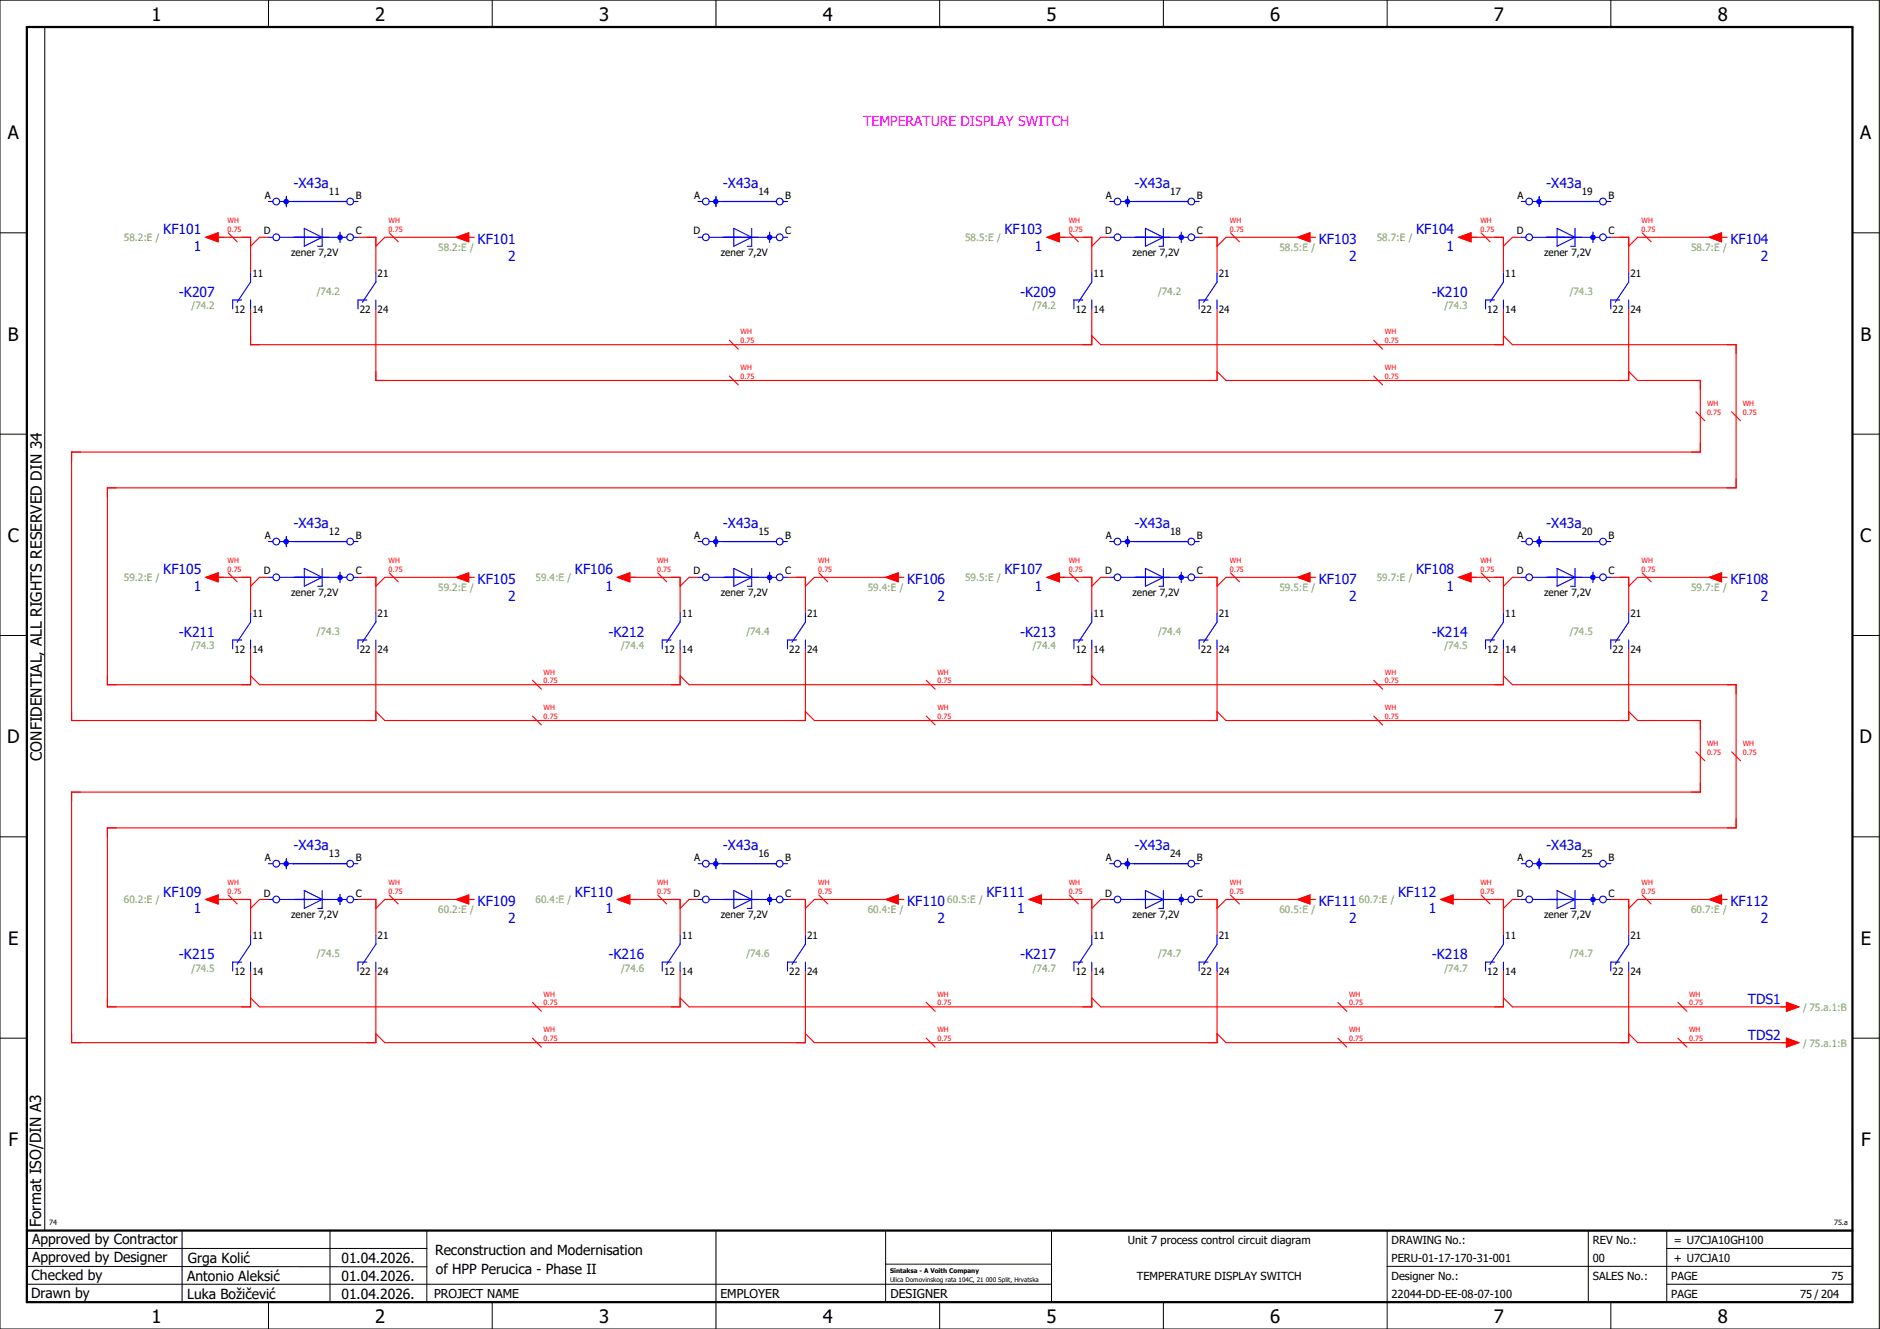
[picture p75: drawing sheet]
<svg xmlns="http://www.w3.org/2000/svg" width="420mm" height="297mm" viewBox="0 0 420 297" stroke-linecap="round" stroke-linejoin="round" font-family="sans-serif">
<defs><g id="words">
<g font-size="4.1">
<text x="33.9" y="4.7">1</text>
<text x="83.9" y="4.7">2</text>
<text x="133.9" y="4.7">3</text>
<text x="183.9" y="4.7">4</text>
<text x="233.9" y="4.7">5</text>
<text x="283.9" y="4.7">6</text>
<text x="333.9" y="4.7">7</text>
<text x="383.9" y="4.7">8</text>
<text x="1.8" y="31.2">A</text>
<text x="415.8" y="31.2">A</text>
<text x="1.8" y="76.2">B</text>
<text x="415.8" y="76.2">B</text>
<text x="1.8" y="121.2">C</text>
<text x="415.8" y="121.2">C</text>
<text x="1.6" y="166.2">D</text>
<text x="415.6" y="166.2">D</text>
<text x="1.8" y="211.2">E</text>
<text x="415.8" y="211.2">E</text>
<text x="1.9" y="256.2">F</text>
<text x="415.9" y="256.2">F</text>
<text x="33.9" y="295.7">1</text>
<text x="83.9" y="295.7">2</text>
<text x="133.9" y="295.7">3</text>
<text x="183.9" y="295.7">4</text>
<text x="233.9" y="295.7">5</text>
<text x="283.9" y="295.7">6</text>
<text x="333.9" y="295.7">7</text>
<text x="383.9" y="295.7">8</text>
</g>
<g font-size="3.4">
<text x="9.4" y="170" transform="rotate(-90 9.4 170)">CONFIDENTIAL, ALL RIGHTS RESERVED DIN 34</text>
<text x="9.2" y="274.3" transform="rotate(-90 9.2 274.3)">Format ISO/DIN A3</text>
</g>
<text font-size="3.1" fill="#f0f" x="193" y="28.1">TEMPERATURE DISPLAY SWITCH</text>
<g font-size="3.1" fill="#00f">
<text x="65.6" y="42">-X43a</text>
<text x="161.6" y="42">-X43a</text>
<text x="253.6" y="42">-X43a</text>
<text x="345.6" y="42">-X43a</text>
<text x="36.5" y="52.4">KF101</text>
<text x="224.5" y="52.4">KF103</text>
<text x="316.5" y="52.4">KF104</text>
<text x="43.3" y="56.1">1</text>
<text x="106.7" y="54.6">KF101</text>
<text x="113.6" y="58.4">2</text>
<text x="231.3" y="56.1">1</text>
<text x="294.7" y="54.6">KF103</text>
<text x="301.6" y="58.4">2</text>
<text x="323.3" y="56.1">1</text>
<text x="386.7" y="54.6">KF104</text>
<text x="393.6" y="58.4">2</text>
<text x="40" y="66.3">-K207</text>
<text x="228" y="66.3">-K209</text>
<text x="320" y="66.3">-K210</text>
<text x="65.6" y="118">-X43a</text>
<text x="161.6" y="118">-X43a</text>
<text x="253.6" y="118">-X43a</text>
<text x="345.6" y="118">-X43a</text>
<text x="36.5" y="128.4">KF105</text>
<text x="106.7" y="130.6">KF105</text>
<text x="128.5" y="128.4">KF106</text>
<text x="202.7" y="130.6">KF106</text>
<text x="224.5" y="128.4">KF107</text>
<text x="294.7" y="130.6">KF107</text>
<text x="316.5" y="128.4">KF108</text>
<text x="386.7" y="130.6">KF108</text>
<text x="43.3" y="132.1">1</text>
<text x="113.6" y="134.4">2</text>
<text x="135.3" y="132.1">1</text>
<text x="209.6" y="134.4">2</text>
<text x="231.3" y="132.1">1</text>
<text x="301.6" y="134.4">2</text>
<text x="323.3" y="132.1">1</text>
<text x="393.6" y="134.4">2</text>
<text x="40" y="142.3">-K211</text>
<text x="136" y="142.3">-K212</text>
<text x="228" y="142.3">-K213</text>
<text x="320" y="142.3">-K214</text>
<text x="65.6" y="190">-X43a</text>
<text x="161.6" y="190">-X43a</text>
<text x="253.6" y="190">-X43a</text>
<text x="345.6" y="190">-X43a</text>
<text x="36.5" y="200.4">KF109</text>
<text x="106.7" y="202.6">KF109</text>
<text x="128.5" y="200.4">KF110</text>
<text x="202.7" y="202.6">KF110</text>
<text x="220.5" y="200.4">KF111</text>
<text x="294.7" y="202.6">KF111</text>
<text x="312.5" y="200.4">KF112</text>
<text x="386.7" y="202.6">KF112</text>
<text x="43.3" y="204.1">1</text>
<text x="113.6" y="206.4">2</text>
<text x="135.3" y="204.1">1</text>
<text x="209.6" y="206.4">2</text>
<text x="227.3" y="204.1">1</text>
<text x="301.6" y="206.4">2</text>
<text x="319.3" y="204.1">1</text>
<text x="393.6" y="206.4">2</text>
<text x="40" y="214.3">-K215</text>
<text x="136" y="214.3">-K216</text>
<text x="228" y="214.3">-K217</text>
<text x="320" y="214.3">-K218</text>
<text x="390.7" y="224.4">TDS1</text>
<text x="390.7" y="232.4">TDS2</text>
</g>
<g font-size="3.1">
<text x="7.2" y="278.1">Approved by Contractor</text>
<text x="97.2" y="280.5">Reconstruction and Modernisation</text>
<text x="7.1" y="286.1">Checked by</text>
<text x="7.2" y="282.1">Approved by Designer</text>
<text x="41.8" y="286.2">Antonio Aleksić</text>
<text x="42" y="282.3">Grga Kolić</text>
<text x="76.3" y="282.3">01.04.2026.</text>
<text x="76.3" y="286.3">01.04.2026.</text>
<text x="97.4" y="284.8">of HPP Perucica - Phase II</text>
<text x="6.9" y="290">Drawn by</text>
<text x="41.8" y="290.3">Luka Božičević</text>
<text x="76.3" y="290.3">01.04.2026.</text>
</g>
<g font-size="2.7">
<text x="97" y="290.1">PROJECT NAME</text>
<text x="161" y="290.1">EMPLOYER</text>
<text x="199" y="290.1">DESIGNER</text>
</g>
<g font-size="2.5">
<text x="252" y="278">Unit 7 process control circuit diagram</text>
<text x="311" y="278">DRAWING No.:</text>
<text x="356" y="278">REV No.:</text>
<text x="374.1" y="278">= U7CJA10GH100</text>
<text x="254.1" y="286">TEMPERATURE DISPLAY SWITCH</text>
<text x="311" y="286">Designer No.:</text>
<text x="311" y="282">PERU-01-17-170-31-001</text>
<text x="356" y="286">SALES No.:</text>
<text x="356" y="282">00</text>
<text x="373.5" y="286">PAGE</text>
<text x="374.1" y="282.1">+ U7CJA10</text>
<text x="409.3" y="286">75</text>
<text x="311" y="290">22044-DD-EE-08-07-100</text>
<text x="373.5" y="290">PAGE</text>
<text x="402.3" y="290">75 / 204</text>
</g>
<g font-size="2.2">
<text x="59.2" y="44.4">A</text>
<text x="73.5" y="43.6">11</text>
<text x="79.5" y="44.4">B</text>
<text x="155.2" y="44.4">A</text>
<text x="169.5" y="43.6">14</text>
<text x="175.5" y="44.4">B</text>
<text x="247.2" y="44.4">A</text>
<text x="261.5" y="43.6">17</text>
<text x="267.5" y="44.4">B</text>
<text x="339.2" y="44.4">A</text>
<text x="353.5" y="43.6">19</text>
<text x="359.5" y="44.4">B</text>
<text x="59" y="52.4">D</text>
<text x="79.5" y="52.4">C</text>
<text x="155" y="52.4">D</text>
<text x="175.5" y="52.4">C</text>
<text x="247" y="52.4">D</text>
<text x="267.5" y="52.4">C</text>
<text x="339" y="52.4">D</text>
<text x="359.5" y="52.4">C</text>
<text x="65.1" y="57.3">zener 7,2V</text>
<text x="161.1" y="57.3">zener 7,2V</text>
<text x="253.1" y="57.3">zener 7,2V</text>
<text x="345.1" y="57.3">zener 7,2V</text>
<text x="56.4" y="62">11</text>
<text x="84.4" y="62">21</text>
<text x="244.4" y="62">11</text>
<text x="272.4" y="62">21</text>
<text x="336.4" y="62">11</text>
<text x="364.4" y="62">21</text>
<text x="52.4" y="69.9">12</text>
<text x="56.4" y="69.9">14</text>
<text x="80.4" y="69.9">22</text>
<text x="84.4" y="69.9">24</text>
<text x="240.4" y="69.9">12</text>
<text x="244.4" y="69.9">14</text>
<text x="268.4" y="69.9">22</text>
<text x="272.4" y="69.9">24</text>
<text x="332.4" y="69.9">12</text>
<text x="336.4" y="69.9">14</text>
<text x="360.4" y="69.9">22</text>
<text x="364.4" y="69.9">24</text>
<text x="73.5" y="119.6">12</text>
<text x="169.5" y="119.6">15</text>
<text x="261.5" y="119.6">18</text>
<text x="353.5" y="119.6">20</text>
<text x="59.2" y="120.4">A</text>
<text x="79.5" y="120.4">B</text>
<text x="155.2" y="120.4">A</text>
<text x="175.5" y="120.4">B</text>
<text x="247.2" y="120.4">A</text>
<text x="267.5" y="120.4">B</text>
<text x="339.2" y="120.4">A</text>
<text x="359.5" y="120.4">B</text>
<text x="59" y="128.4">D</text>
<text x="79.5" y="128.4">C</text>
<text x="155" y="128.4">D</text>
<text x="175.5" y="128.4">C</text>
<text x="247" y="128.4">D</text>
<text x="267.5" y="128.4">C</text>
<text x="339" y="128.4">D</text>
<text x="359.5" y="128.4">C</text>
<text x="56.4" y="138">11</text>
<text x="65.1" y="133.3">zener 7,2V</text>
<text x="84.4" y="138">21</text>
<text x="152.4" y="138">11</text>
<text x="161.1" y="133.3">zener 7,2V</text>
<text x="180.4" y="138">21</text>
<text x="244.4" y="138">11</text>
<text x="253.1" y="133.3">zener 7,2V</text>
<text x="272.4" y="138">21</text>
<text x="336.4" y="138">11</text>
<text x="345.1" y="133.3">zener 7,2V</text>
<text x="364.4" y="138">21</text>
<text x="52.4" y="145.9">12</text>
<text x="56.4" y="145.9">14</text>
<text x="80.4" y="145.9">22</text>
<text x="84.4" y="145.9">24</text>
<text x="148.4" y="145.9">12</text>
<text x="152.4" y="145.9">14</text>
<text x="176.4" y="145.9">22</text>
<text x="180.4" y="145.9">24</text>
<text x="240.4" y="145.9">12</text>
<text x="244.4" y="145.9">14</text>
<text x="268.4" y="145.9">22</text>
<text x="272.4" y="145.9">24</text>
<text x="332.4" y="145.9">12</text>
<text x="336.4" y="145.9">14</text>
<text x="360.4" y="145.9">22</text>
<text x="364.4" y="145.9">24</text>
<text x="73.5" y="191.6">13</text>
<text x="169.5" y="191.6">16</text>
<text x="261.5" y="191.6">24</text>
<text x="353.5" y="191.6">25</text>
<text x="59.2" y="192.4">A</text>
<text x="79.5" y="192.4">B</text>
<text x="155.2" y="192.4">A</text>
<text x="175.5" y="192.4">B</text>
<text x="247.2" y="192.4">A</text>
<text x="267.5" y="192.4">B</text>
<text x="339.2" y="192.4">A</text>
<text x="359.5" y="192.4">B</text>
<text x="59" y="200.4">D</text>
<text x="79.5" y="200.4">C</text>
<text x="155" y="200.4">D</text>
<text x="175.5" y="200.4">C</text>
<text x="247" y="200.4">D</text>
<text x="267.5" y="200.4">C</text>
<text x="339" y="200.4">D</text>
<text x="359.5" y="200.4">C</text>
<text x="56.4" y="210">11</text>
<text x="65.1" y="205.3">zener 7,2V</text>
<text x="84.4" y="210">21</text>
<text x="152.4" y="210">11</text>
<text x="161.1" y="205.3">zener 7,2V</text>
<text x="180.4" y="210">21</text>
<text x="244.4" y="210">11</text>
<text x="253.1" y="205.3">zener 7,2V</text>
<text x="272.4" y="210">21</text>
<text x="336.4" y="210">11</text>
<text x="345.1" y="205.3">zener 7,2V</text>
<text x="364.4" y="210">21</text>
<text x="52.4" y="217.9">12</text>
<text x="56.4" y="217.9">14</text>
<text x="80.4" y="217.9">22</text>
<text x="84.4" y="217.9">24</text>
<text x="148.4" y="217.9">12</text>
<text x="152.4" y="217.9">14</text>
<text x="176.4" y="217.9">22</text>
<text x="180.4" y="217.9">24</text>
<text x="240.4" y="217.9">12</text>
<text x="244.4" y="217.9">14</text>
<text x="268.4" y="217.9">22</text>
<text x="272.4" y="217.9">24</text>
<text x="332.4" y="217.9">12</text>
<text x="336.4" y="217.9">14</text>
<text x="360.4" y="217.9">22</text>
<text x="364.4" y="217.9">24</text>
</g>
<g font-size="2.2" fill="#7ca552">
<text x="27.7" y="53.9">58.2:E /</text>
<text x="215.7" y="53.9">58.5:E /</text>
<text x="307.7" y="53.9">58.7:E /</text>
<text x="98" y="56.1">58.2:E /</text>
<text x="286" y="56.1">58.5:E /</text>
<text x="378" y="56.1">58.7:E /</text>
<text x="70.8" y="65.9">/74.2</text>
<text x="258.8" y="65.9">/74.2</text>
<text x="350.8" y="65.9">/74.3</text>
<text x="42.8" y="69.2">/74.2</text>
<text x="230.8" y="69.2">/74.2</text>
<text x="322.8" y="69.2">/74.3</text>
<text x="27.7" y="129.9">59.2:E /</text>
<text x="119.7" y="129.9">59.4:E /</text>
<text x="215.7" y="129.9">59.5:E /</text>
<text x="307.7" y="129.9">59.7:E /</text>
<text x="98" y="132.1">59.2:E /</text>
<text x="194" y="132.1">59.4:E /</text>
<text x="286" y="132.1">59.5:E /</text>
<text x="378" y="132.1">59.7:E /</text>
<text x="70.8" y="141.9">/74.3</text>
<text x="166.8" y="141.9">/74.4</text>
<text x="258.8" y="141.9">/74.4</text>
<text x="350.8" y="141.9">/74.5</text>
<text x="42.8" y="145.2">/74.3</text>
<text x="138.8" y="145.2">/74.4</text>
<text x="230.8" y="145.2">/74.4</text>
<text x="322.8" y="145.2">/74.5</text>
<text x="27.7" y="201.9">60.2:E /</text>
<text x="119.7" y="201.9">60.4:E /</text>
<text x="211.7" y="201.9">60.5:E /</text>
<text x="303.7" y="201.9">60.7:E /</text>
<text x="98" y="204.1">60.2:E /</text>
<text x="194" y="204.1">60.4:E /</text>
<text x="286" y="204.1">60.5:E /</text>
<text x="378" y="204.1">60.7:E /</text>
<text x="70.8" y="213.9">/74.5</text>
<text x="166.8" y="213.9">/74.6</text>
<text x="258.8" y="213.9">/74.7</text>
<text x="350.8" y="213.9">/74.7</text>
<text x="42.8" y="217.2">/74.5</text>
<text x="138.8" y="217.2">/74.6</text>
<text x="230.8" y="217.2">/74.7</text>
<text x="322.8" y="217.2">/74.7</text>
<text x="403" y="225.9">/ 75.a.1:B</text>
<text x="403" y="233.9">/ 75.a.1:B</text>
</g>
<g font-size="1.6" fill="#f00">
<text x="50.9" y="51.8">0.75</text>
<text x="50.9" y="49.9">WH</text>
<text x="86.9" y="51.8">0.75</text>
<text x="86.9" y="49.9">WH</text>
<text x="238.9" y="51.8">0.75</text>
<text x="238.9" y="49.9">WH</text>
<text x="274.9" y="51.8">0.75</text>
<text x="274.9" y="49.9">WH</text>
<text x="330.9" y="51.8">0.75</text>
<text x="330.9" y="49.9">WH</text>
<text x="366.9" y="51.8">0.75</text>
<text x="366.9" y="49.9">WH</text>
<text x="165.5" y="76.7">0.75</text>
<text x="165.5" y="74.8">WH</text>
<text x="309.5" y="76.7">0.75</text>
<text x="309.5" y="74.8">WH</text>
<text x="165.5" y="82.8">WH</text>
<text x="309.5" y="82.8">WH</text>
<text x="165.5" y="84.7">0.75</text>
<text x="309.5" y="84.7">0.75</text>
<text x="381.5" y="92.7">0.75</text>
<text x="381.5" y="90.8">WH</text>
<text x="389.5" y="92.7">0.75</text>
<text x="389.5" y="90.8">WH</text>
<text x="50.9" y="125.9">WH</text>
<text x="86.9" y="125.9">WH</text>
<text x="146.9" y="125.9">WH</text>
<text x="182.9" y="125.9">WH</text>
<text x="238.9" y="125.9">WH</text>
<text x="274.9" y="125.9">WH</text>
<text x="330.9" y="125.9">WH</text>
<text x="366.9" y="125.9">WH</text>
<text x="50.9" y="127.8">0.75</text>
<text x="86.9" y="127.8">0.75</text>
<text x="146.9" y="127.8">0.75</text>
<text x="182.9" y="127.8">0.75</text>
<text x="238.9" y="127.8">0.75</text>
<text x="274.9" y="127.8">0.75</text>
<text x="330.9" y="127.8">0.75</text>
<text x="366.9" y="127.8">0.75</text>
<text x="121.5" y="152.7">0.75</text>
<text x="121.5" y="150.8">WH</text>
<text x="209.5" y="152.7">0.75</text>
<text x="209.5" y="150.8">WH</text>
<text x="309.5" y="152.7">0.75</text>
<text x="309.5" y="150.8">WH</text>
<text x="121.5" y="160.7">0.75</text>
<text x="121.5" y="158.8">WH</text>
<text x="209.5" y="160.7">0.75</text>
<text x="209.5" y="158.8">WH</text>
<text x="309.5" y="160.7">0.75</text>
<text x="309.5" y="158.8">WH</text>
<text x="381.5" y="166.8">WH</text>
<text x="389.5" y="166.8">WH</text>
<text x="381.5" y="168.7">0.75</text>
<text x="389.5" y="168.7">0.75</text>
<text x="50.9" y="197.9">WH</text>
<text x="86.9" y="197.9">WH</text>
<text x="146.9" y="197.9">WH</text>
<text x="182.9" y="197.9">WH</text>
<text x="238.9" y="197.9">WH</text>
<text x="274.9" y="197.9">WH</text>
<text x="330.9" y="197.9">WH</text>
<text x="366.9" y="197.9">WH</text>
<text x="50.9" y="199.8">0.75</text>
<text x="86.9" y="199.8">0.75</text>
<text x="146.9" y="199.8">0.75</text>
<text x="182.9" y="199.8">0.75</text>
<text x="238.9" y="199.8">0.75</text>
<text x="274.9" y="199.8">0.75</text>
<text x="330.9" y="199.8">0.75</text>
<text x="366.9" y="199.8">0.75</text>
<text x="121.5" y="224.7">0.75</text>
<text x="121.5" y="222.8">WH</text>
<text x="209.5" y="224.7">0.75</text>
<text x="209.5" y="222.8">WH</text>
<text x="301.5" y="224.7">0.75</text>
<text x="301.5" y="222.8">WH</text>
<text x="377.5" y="224.7">0.75</text>
<text x="377.5" y="222.8">WH</text>
<text x="121.5" y="232.7">0.75</text>
<text x="121.5" y="230.8">WH</text>
<text x="209.5" y="232.7">0.75</text>
<text x="209.5" y="230.8">WH</text>
<text x="301.5" y="232.7">0.75</text>
<text x="301.5" y="230.8">WH</text>
<text x="377.5" y="232.7">0.75</text>
<text x="377.5" y="230.8">WH</text>
</g>
<g font-size="1.6">
<text x="11" y="273.7">74</text>
<text x="409.9" y="273.7">75.a</text>
</g>
<g font-size="1.4">
<text x="198.9" y="284.4">Sintaksa - A Voith Company</text>
<text x="198.9" y="286.4">Ulica Domovinskog rata 104C, 21 000 Split, Hrvatska</text>
</g>
</g></defs>
<g fill="none" stroke="#000" stroke-width=".22">
<path d="M0 0h420v297h-420zM10 6v269M60 0v6M110 0v6M160 0v6M210 0v6M260 0v6M310 0v6M360 0v6M0 52h6M414 52h6M0 97h6"/>
<path d="M414 97h6M0 142h6M414 142h6M414 176.3v87.4M0 187h6M414 187h6M0 232h6M414 232h6M6 279h89.4M40.7 275v16M73.7 274.9v16M95.4 275.1v16"/>
<path d="M160 275v22M197.9 275.1v16M310 275v22M355 275v16M372.5 279h41.5M372.5 275v16M414 275h-179v16M6 283l89.4 .1M6 287h229M60 291v6M110 291v6M197.9 282.5h37.1"/>
<path d="M210 291v6M260 291v6M310 283h104M360 291v6M372.5 287h41.5"/>
</g>
<path d="M6 6h408v285h-408zM6 275h408" fill="none" stroke="#000" stroke-width=".5"/>
<g fill="none" stroke="#f00" stroke-width=".25">
<path d="M48 53h8v8M60 53h-2l-2 2M80 53h4v8M104 53h-18l-2 2M236 53h8v8M248 53h-2l-2 2M268 53h4v8M292 53h-18l-2 2M328 53h8v8M340 53h-2l-2 2M360 53h4v8M384 53h-18l-2 2"/>
<path d="M56 69v8h188v-8M84 69v16h188v-16M336 75l2 2h50v32h-364v44h32v-8M336 69v8h-90l-2-2M364 69v16h-90l-2-2M364 83l2 2h14v16h-364v60h68v-16M48 129h8v8M58 129h2M80 129h4v8M86 129h18M140 129h12v8M154 129h2"/>
<path d="M176 129h4v8M182 129h18M236 129h8v8M246 129h2M268 129h4v8M274 129h18M328 129h8v8M338 129h2M360 129h4v8M366 129h18M152 145v8h-94M180 145v16h-94"/>
<path d="M244 145v8h-90M272 145v16h-90M336 145v8h-90M338 153h50v32h-364v40h32v-8M364 145v16h-90M366 161h14v16h-364v56h68v-16M48 201h8v8M58 201h2M80 201h4v8M86 201h18M140 201h12v8M152 217v8h-94"/>
<path d="M154 201h2M176 201h4v8M180 217v16h-94M182 201h18M232 201h12v8M244 217v8h-90M246 201h2M268 201h4v8M272 217v16h-90M274 201h18M324 201h12v8M336 217v8h-90"/>
<path d="M338 201h2M360 201h4v8M364 217v16h-90M366 201h18M338 225h62M366 233h34"/>
</g>
<path d="M66 53h7.5M68 51l4 2-4 2zM72 51v4h-1" fill="none" stroke="#00f" stroke-width=".25"/>
<circle cx="76" cy="53" r=".63" fill="#00f"/>
<g fill="none" stroke="#00f" stroke-width=".25">
<path d="M62.5 53h15M65.5 45h12"/>
<circle cx="78.2" cy="53" r=".75"/>
</g>
<circle cx="64" cy="45.1" r=".63" fill="#00f"/>
<g fill="none" stroke="#00f" stroke-width=".25">
<path d="M60 45h1M60 53h1M62.5 45h15M64 43.9v2.3M65.5 53h4M76 51.9v2.3M79 45h1M79 53h1M162 53h7.5M164 51l4 2-4 2zM168 51v4h-1"/>
<circle cx="61.7" cy="53" r=".75"/>
<circle cx="61.7" cy="45" r=".75"/>
<circle cx="78.2" cy="45" r=".75"/>
</g>
<circle cx="172" cy="53" r=".63" fill="#00f"/>
<g fill="none" stroke="#00f" stroke-width=".25">
<path d="M158.5 53h15M161.5 45h12"/>
<circle cx="174.2" cy="53" r=".75"/>
</g>
<circle cx="160" cy="45.1" r=".63" fill="#00f"/>
<g fill="none" stroke="#00f" stroke-width=".25">
<path d="M156 45h1M156 53h1M158.5 45h15M160 43.9v2.3M161.5 53h4M172 51.9v2.3M175 45h1M175 53h1M254 53h7.5M256 51l4 2-4 2zM260 51v4h-1"/>
<circle cx="157.7" cy="53" r=".75"/>
<circle cx="157.7" cy="45" r=".75"/>
<circle cx="174.2" cy="45" r=".75"/>
</g>
<circle cx="264" cy="53" r=".63" fill="#00f"/>
<g fill="none" stroke="#00f" stroke-width=".25">
<path d="M250.5 53h15M253.5 45h12"/>
<circle cx="266.2" cy="53" r=".75"/>
</g>
<circle cx="252" cy="45.1" r=".63" fill="#00f"/>
<g fill="none" stroke="#00f" stroke-width=".25">
<path d="M248 45h1M248 53h1M250.5 45h15M252 43.9v2.3M253.5 53h4M264 51.9v2.3M267 45h1M267 53h1M346 53h7.5M348 51l4 2-4 2zM352 51v4h-1"/>
<circle cx="249.8" cy="53" r=".75"/>
<circle cx="249.8" cy="45" r=".75"/>
<circle cx="266.2" cy="45" r=".75"/>
</g>
<circle cx="356" cy="53" r=".63" fill="#00f"/>
<g fill="none" stroke="#00f" stroke-width=".25">
<path d="M342.5 53h15M345.5 45h12"/>
<circle cx="358.3" cy="53" r=".75"/>
</g>
<circle cx="344" cy="45.1" r=".63" fill="#00f"/>
<g fill="none" stroke="#00f" stroke-width=".25">
<path d="M340 45h1M340 53h1M342.5 45h15M344 43.9v2.3M345.5 53h4M356 51.9v2.3M359 45h1M359 53h1M66 129h7.5M68 127l4 2-4 2zM72 127v4h-1"/>
<circle cx="341.7" cy="53" r=".75"/>
<circle cx="341.7" cy="45" r=".75"/>
<circle cx="358.3" cy="45" r=".75"/>
</g>
<g fill="none" stroke="#f00" stroke-width=".25">
<path d="M54 129h2v2l2-2M82 129h2v2l2-2M150 129h2v2l2-2M178 129h2v2l2-2M242 129h2v2l2-2M270 129h2v2l2-2M334 129h2v2l2-2M362 129h2v2l2-2M150 153h2v-2l2 2M242 153h2v-2l2 2M334 153h2v-2l2 2M178 161h2v-2l2 2"/>
<path d="M270 161h2v-2l2 2M362 161h2v-2l2 2"/>
</g>
<circle cx="76" cy="129" r=".63" fill="#00f"/>
<g fill="none" stroke="#00f" stroke-width=".25">
<path d="M62.5 129h15M65.5 121h12"/>
<circle cx="78.2" cy="129" r=".75"/>
</g>
<circle cx="64" cy="121.1" r=".63" fill="#00f"/>
<g fill="none" stroke="#00f" stroke-width=".25">
<path d="M64 119.9v2.3M60 121h1M60 129h1M62.5 121h15M65.5 129h4M76 127.9v2.3M79 121h1M79 129h1M162 129h7.5M164 127l4 2-4 2zM168 127v4h-1"/>
<circle cx="61.7" cy="121" r=".75"/>
<circle cx="61.7" cy="129" r=".75"/>
<circle cx="78.2" cy="121" r=".75"/>
</g>
<circle cx="172" cy="129" r=".63" fill="#00f"/>
<g fill="none" stroke="#00f" stroke-width=".25">
<path d="M158.5 129h15M161.5 121h12"/>
<circle cx="174.2" cy="129" r=".75"/>
</g>
<circle cx="160" cy="121.1" r=".63" fill="#00f"/>
<g fill="none" stroke="#00f" stroke-width=".25">
<path d="M160 119.9v2.3M156 121h1M156 129h1M158.5 121h15M161.5 129h4M172 127.9v2.3M175 121h1M175 129h1M254 129h7.5M256 127l4 2-4 2zM260 127v4h-1"/>
<circle cx="157.7" cy="121" r=".75"/>
<circle cx="157.7" cy="129" r=".75"/>
<circle cx="174.2" cy="121" r=".75"/>
</g>
<circle cx="264" cy="129" r=".63" fill="#00f"/>
<g fill="none" stroke="#00f" stroke-width=".25">
<path d="M250.5 129h15M253.5 121h12"/>
<circle cx="266.2" cy="129" r=".75"/>
</g>
<circle cx="252" cy="121.1" r=".63" fill="#00f"/>
<g fill="none" stroke="#00f" stroke-width=".25">
<path d="M252 119.9v2.3M248 121h1M248 129h1M250.5 121h15M253.5 129h4M264 127.9v2.3M267 121h1M267 129h1M346 129h7.5M348 127l4 2-4 2zM352 127v4h-1"/>
<circle cx="249.8" cy="121" r=".75"/>
<circle cx="249.8" cy="129" r=".75"/>
<circle cx="266.2" cy="121" r=".75"/>
</g>
<circle cx="356" cy="129" r=".63" fill="#00f"/>
<g fill="none" stroke="#00f" stroke-width=".25">
<path d="M342.5 129h15M345.5 121h12"/>
<circle cx="358.3" cy="129" r=".75"/>
</g>
<circle cx="344" cy="121.1" r=".63" fill="#00f"/>
<g fill="none" stroke="#00f" stroke-width=".25">
<path d="M344 119.9v2.3M340 121h1M340 129h1M342.5 121h15M345.5 129h4M356 127.9v2.3M359 121h1M359 129h1M68 199l4 2-4 2zM72 199v4h-1M164 199l4 2-4 2zM168 199v4h-1"/>
<path d="M66 201h7.5M162 201h7.5"/>
<circle cx="341.7" cy="121" r=".75"/>
<circle cx="341.7" cy="129" r=".75"/>
<circle cx="358.3" cy="121" r=".75"/>
</g>
<path d="M54 201h2v2l2-2M82 201h2v2l2-2M150 201h2v2l2-2M178 201h2v2l2-2M150 225h2v-2l2 2M178 233h2v-2l2 2" fill="none" stroke="#f00" stroke-width=".25"/>
<circle cx="172" cy="201" r=".63" fill="#00f"/>
<g fill="none" stroke="#00f" stroke-width=".25">
<path d="M161.5 193h12M158.5 201h15"/>
<circle cx="174.2" cy="201" r=".75"/>
</g>
<circle cx="160" cy="193.1" r=".63" fill="#00f"/>
<g fill="none" stroke="#00f" stroke-width=".25">
<path d="M156 193h1M158.5 193h15M160 191.9v2.3M172 199.9v2.3M175 193h1M256 199l4 2-4 2zM260 199v4h-1M156 201h1M161.5 201h4M175 201h1M254 201h7.5"/>
<circle cx="157.7" cy="193" r=".75"/>
<circle cx="174.2" cy="193" r=".75"/>
<circle cx="157.7" cy="201" r=".75"/>
</g>
<path d="M54 153h2v-2l2 2M386 153h2v2M82 161h2v-2l2 2M378 161h2v2M380 175v2h-2M388 183v2h-2M242 201h2v2l2-2M270 201h2v2l2-2M54 225h2v-2l2 2M82 233h2v-2l2 2M242 225h2v-2l2 2M270 233h2v-2l2 2" fill="none" stroke="#f00" stroke-width=".25"/>
<circle cx="264" cy="201" r=".63" fill="#00f"/>
<g fill="none" stroke="#00f" stroke-width=".25">
<path d="M253.5 193h12M250.5 201h15"/>
<circle cx="266.2" cy="201" r=".75"/>
</g>
<circle cx="252" cy="193.1" r=".62" fill="#00f"/>
<g fill="none" stroke="#00f" stroke-width=".25">
<path d="M248 193h1M250.5 193h15M252 191.9v2.3M264 199.9v2.3M267 193h1M348 199l4 2-4 2zM352 199v4h-1M248 201h1M253.5 201h4M267 201h1M346 201h7.5"/>
<circle cx="249.8" cy="193" r=".75"/>
<circle cx="266.2" cy="193" r=".75"/>
<circle cx="249.8" cy="201" r=".75"/>
</g>
<path d="M334 201h2v2l2-2M362 201h2v2l2-2M334 225h2v-2l2 2M362 233h2v-2l2 2" fill="none" stroke="#f00" stroke-width=".25"/>
<circle cx="356" cy="201" r=".63" fill="#00f"/>
<g fill="none" stroke="#00f" stroke-width=".25">
<path d="M345.5 193h12M342.5 201h15"/>
<circle cx="358.3" cy="201" r=".75"/>
</g>
<circle cx="344" cy="193.1" r=".63" fill="#00f"/>
<g fill="none" stroke="#00f" stroke-width=".25">
<path d="M54 67h-2v2M56 67v2M56 61v2l-3 4.5M82 67h-2v2M84 67v2M84 61v2l-3 4.5M242 67h-2v2M244 67v2M244 61v2l-3 4.5M270 67h-2v2M272 67v2M272 61v2l-3 4.5"/>
<path d="M334 67h-2v2M336 67v2M336 61v2l-3 4.5M362 67h-2v2M364 67v2M364 61v2l-3 4.5M56 137v2l-3 4.5M84 137v2l-3 4.5M152 137v2l-3 4.5M180 137v2l-3 4.5M244 137v2l-3 4.5M272 137v2l-3 4.5"/>
<path d="M336 137v2l-3 4.5M364 137v2l-3 4.5M54 143h-2v2M56 143v2M82 143h-2v2M84 143v2M150 143h-2v2M152 143v2M178 143h-2v2M180 143v2M242 143h-2v2M244 143v2"/>
<path d="M270 143h-2v2M272 143v2M334 143h-2v2M336 143v2M362 143h-2v2M364 143v2M340 193h1M342.5 193h15M344 191.9v2.3M356 199.9v2.3M359 193h1M340 201h1"/>
<path d="M345.5 201h4M359 201h1"/>
<circle cx="341.7" cy="193" r=".75"/>
<circle cx="358.3" cy="193" r=".75"/>
<circle cx="341.7" cy="201" r=".75"/>
</g>
<g fill="none" stroke="#f00" stroke-width=".25">
<path d="M51 52l2 2M87 52l2 2M239 52l2 2M275 52l2 2M331 52l2 2M367 52l2 2M163 76l2 2M307 76l2 2M163 84l2 2M307 84l2 2M379 92l2 2M387 92l2 2"/>
<path d="M51 128l2 2M87 128l2 2M147 128l2 2M183 128l2 2M239 128l2 2M275 128l2 2M331 128l2 2M367 128l2 2M119 152l2 2M207 152l2 2M307 152l2 2M119 160l2 2"/>
<path d="M207 160l2 2M307 160l2 2"/>
</g>
<circle cx="76" cy="201" r=".63" fill="#00f"/>
<g fill="none" stroke="#00f" stroke-width=".25">
<path d="M65.5 193h12M62.5 201h15"/>
<circle cx="78.2" cy="201" r=".75"/>
</g>
<circle cx="64" cy="193.1" r=".63" fill="#00f"/>
<g fill="none" stroke="#00f" stroke-width=".25">
<path d="M60 193h1M62.5 193h15M64 191.9v2.3M76 199.9v2.3M79 193h1M54 215h-2v2M56 215v2M56 209v2l-3 4.5M60 201h1M65.5 201h4M79 201h1M82 215h-2v2"/>
<path d="M84 215v2M84 209v2l-3 4.5M150 215h-2v2M152 215v2M152 209v2l-3 4.5M178 215h-2v2M180 215v2M180 209v2l-3 4.5M242 215h-2v2M244 215v2M244 209v2l-3 4.5M270 215h-2v2"/>
<path d="M272 215v2M272 209v2l-3 4.5M334 215h-2v2M336 215v2M336 209v2l-3 4.5M362 215h-2v2M364 215v2M364 209v2l-3 4.5"/>
<circle cx="61.7" cy="193" r=".75"/>
<circle cx="78.2" cy="193" r=".75"/>
<circle cx="61.7" cy="201" r=".75"/>
</g>
<g fill="none" stroke="#f00" stroke-width=".25">
<path d="M46 53l2.8-1v2zM48.8 53h1.2M102 53l2.7-1v2zM104.7 53h1.3M234 53l2.7-1v2zM236.7 53h1.3M290 53l2.8-1v2zM292.8 53h1.2M326 53l2.8-1v2zM328.8 53h1.2M382 53l2.8-1v2zM384.8 53h1.2"/>
<path d="M46 129l2.8-1v2zM48.8 129h1.2M102 129l2.7-1v2zM104.7 129h1.3M138 129l2.7-1v2zM140.7 129h1.3M198 129l2.7-1v2zM200.7 129h1.3M234 129l2.7-1v2zM236.7 129h1.3M290 129l2.8-1v2zM292.8 129h1.2"/>
<path d="M326 129l2.8-1v2zM328.8 129h1.2M382 129l2.8-1v2zM384.8 129h1.2M379 168l2 2M387 168l2 2M46 201l2.8-1v2zM48.8 201h1.2M51 200l2 2M87 200l2 2M102 201l2.7-1v2zM104.7 201h1.3"/>
<path d="M138 201l2.7-1v2zM140.7 201h1.3M147 200l2 2M183 200l2 2M198 201l2.7-1v2zM200.7 201h1.3M230 201l2.8-1v2zM232.8 201h1.2M239 200l2 2M275 200l2 2M290 201l2.8-1v2zM292.8 201h1.2"/>
<path d="M322 201l2.7-1v2zM324.7 201h1.3M331 200l2 2M367 200l2 2M382 201l2.8-1v2zM384.8 201h1.2M119 224l2 2M119 232l2 2M207 232l2 2M207 224l2 2M299 232l2 2M299 224l2 2"/>
<path d="M375 232l2 2M375 224l2 2M398 225h1.2M398 233h1.2M399.2 224l2.8 1-2.8 1zM399.2 232l2.8 1-2.8 1z"/>
</g>
<g fill="#f00" stroke="#f00" stroke-width=".22">
<path d="M46 53l2.8-1v2z"/>
<path d="M102 53l2.7-1v2z"/>
<path d="M234 53l2.7-1v2z"/>
<path d="M290 53l2.8-1v2z"/>
<path d="M326 53l2.8-1v2z"/>
<path d="M382 53l2.8-1v2z"/>
<path d="M46 129l2.8-1v2z"/>
<path d="M102 129l2.7-1v2z"/>
<path d="M138 129l2.7-1v2z"/>
<path d="M198 129l2.7-1v2z"/>
<path d="M234 129l2.7-1v2z"/>
<path d="M290 129l2.8-1v2z"/>
<path d="M326 129l2.8-1v2z"/>
<path d="M382 129l2.8-1v2z"/>
<path d="M46 201l2.8-1v2z"/>
<path d="M102 201l2.7-1v2z"/>
<path d="M138 201l2.7-1v2z"/>
<path d="M198 201l2.7-1v2z"/>
<path d="M230 201l2.8-1v2z"/>
<path d="M290 201l2.8-1v2z"/>
<path d="M322 201l2.7-1v2z"/>
<path d="M382 201l2.8-1v2z"/>
<path d="M399.2 224l2.8 1-2.8 1z"/>
<path d="M399.2 232l2.8 1-2.8 1z"/>
</g>
<use href="#words"/>
</svg>
